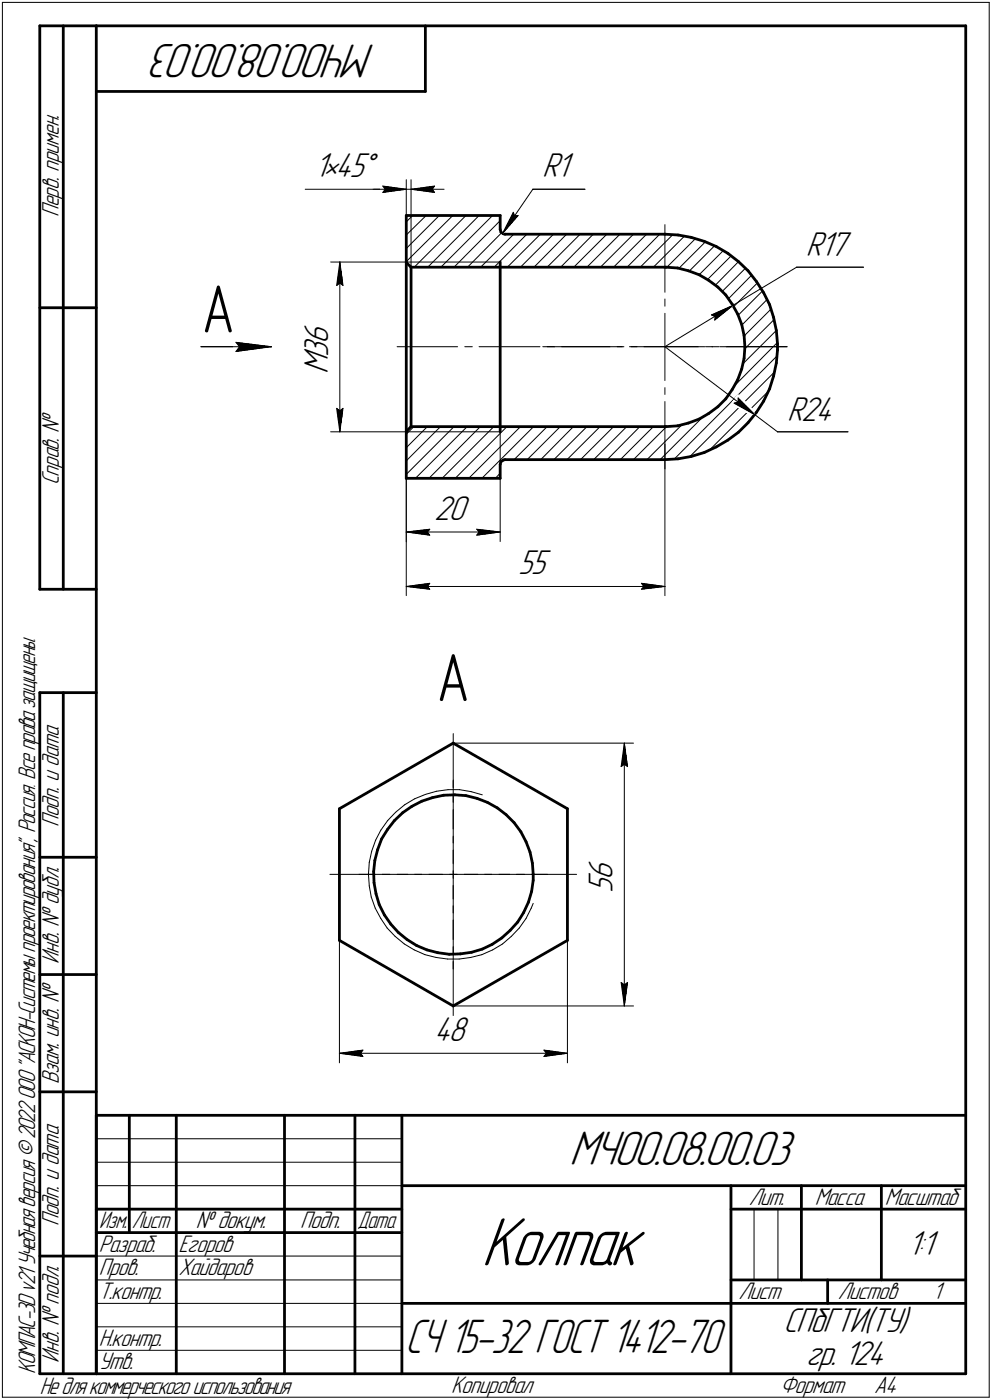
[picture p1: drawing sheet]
<svg xmlns="http://www.w3.org/2000/svg" width="211mm" height="298mm" viewBox="0 0 211 298" stroke-linecap="round" stroke-linejoin="round" font-family="sans-serif">
<defs><g id="words">
<text font-size="15.6" x="102.4" y="269.4">Колпак</text>
<g font-size="14.6">
<text x="42.9" y="70.8">А</text>
<text x="92.9" y="149.3">А</text>
</g>
<g font-size="10.9">
<text x="79.9" y="9.4" transform="rotate(-180 79.9 9.4)">МЧ00.08.00.03</text>
<text x="121.1" y="248.1">МЧ00.08.00.03</text>
</g>
<text font-size="10.8" x="86.2" y="288.1">СЧ 15-32 ГОСТ 1412-70</text>
<g font-size="7.8">
<text x="66.9" y="37.7">1•45Å</text>
<text x="115.3" y="37.8">R1</text>
<text x="171.5" y="54.5">R17</text>
<text x="69.8" y="76" transform="rotate(-90 69.8 76)">3</text>
<text x="69.8" y="73.3" transform="rotate(-90 69.8 73.3)">6</text>
<text x="69.8" y="79.7" transform="rotate(-90 69.8 79.7)">M</text>
<text x="167.5" y="89.6">R24</text>
<text x="92.4" y="110.8">20</text>
<text x="110.3" y="122.3">55</text>
<text x="130.3" y="190.1" transform="rotate(-90 130.3 190.1)">5</text>
<text x="130.3" y="187.5" transform="rotate(-90 130.3 187.5)">6</text>
<text x="92.4" y="221.8">48</text>
<text x="193.1" y="267.2">1:1</text>
<text x="166.7" y="283.7">СПбГТИ(ТУ)</text>
<text x="171.5" y="290.7">гр. 124</text>
</g>
<g font-size="5.4">
<text x="12.6" y="46.3" transform="rotate(-90 12.6 46.3)">Перв. примен.</text>
<text x="12.6" y="103.4" transform="rotate(-90 12.6 103.4)">Справ. №</text>
<text x="12.6" y="176.1" transform="rotate(-90 12.6 176.1)">Подп. и дата</text>
<text x="12.6" y="205.2" transform="rotate(-90 12.6 205.2)">Инв. № дубл.</text>
<text x="12.6" y="230.9" transform="rotate(-90 12.6 230.9)">Взам. инв. №</text>
<text x="159.3" y="256.6">Лит.</text>
<text x="173.4" y="256.6">Масса</text>
<text x="188.3" y="256.6">Масштаб</text>
<text x="12.6" y="261.1" transform="rotate(-90 12.6 261.1)">Подп. и дата</text>
<text x="41.6" y="261.6">№ докум.</text>
<text x="63.9" y="261.6">Подп.</text>
<text x="21" y="266.6">Разраб.</text>
<text x="38" y="266.6">Егоров</text>
<text x="21" y="271.6">Пров.</text>
<text x="38" y="271.6">Хайдаров</text>
<text x="21" y="276.6">Т.контр.</text>
<text x="157.1" y="276.6">Лист</text>
<text x="178.3" y="276.6">Листов</text>
<text x="198.5" y="276.6">1</text>
<text x="21" y="286.6">Н.контр.</text>
<text x="7.5" y="292.5" transform="rotate(-90 7.5 292.5)">КОМПАС-3Dv21 Учебнаяверсия©2022ООО&quot;АСКОН-Системыпроектирования&quot;, Россия. Всеправазащищены.</text>
<text x="12.6" y="290.2" transform="rotate(-90 12.6 290.2)">Инв. № подл.</text>
<text x="21" y="291.6">Утв.</text>
<text x="8.5" y="296.7">Недлякоммерческогоиспользования</text>
<text x="96" y="296.6">Копировал</text>
<text x="166" y="296.6">Формат</text>
<text x="186" y="296.6">A4</text>
</g>
<g font-size="5.3">
<text x="21.1" y="261.6">Изм.</text>
<text x="28.1" y="261.6">Лист</text>
<text x="76.1" y="261.6">Дата</text>
</g>
</g></defs>
<g fill="none" stroke="#000" stroke-width=".59">
<path d="M8.5 5.5v120zM8.5 5.5h12zM13.5 5.5v120zM20.5 5.5v287zM20.5 5.5h185zM20.5 19.5h70zM90.5 5.5v14zM205.5 5.5v287zM86.4 55.9v36zM86.4 55.9l1.1 1zM86.4 45.9h20zM86.4 45.9v10z"/>
<path d="M87.5 56.9v33.9zM87.5 56.9h54zM106.4 55.8v1.1zM106.4 56.9v33.9zM106.4 45.9v3zM106.4 48.9l.2 .5zM106.6 49.4l.5 .4zM107.1 49.8l.3 .1zM107.4 49.9h34.1zM141.5 49.9l2.8 .1zM141.5 56.9h.2zM141.7 56.9l2.5 .2z"/>
<path d="M144.2 57.1l2.3 .6zM144.3 50l2.8 .5zM146.5 57.7l2.3 .8zM147.1 50.5l2.8 .9zM148.8 58.5l2 1.2zM149.9 51.4l2.5 1.1zM150.8 59.7l1.9 1.4zM152.4 52.5l2.5 1.4zM154.9 53.9l2.2 1.8zM157.1 55.7l2.1 2zM159.2 57.7l1.8 2.2zM161 59.9l1.5 2.4z"/>
<path d="M8.5 65.5h12zM152.7 61.1l1.7 1.7zM154.4 62.8l1.4 2zM155.8 64.8l1.2 2.1zM157 66.9l.8 2.2zM157.8 69.1l.5 2.4zM157.8 78.6l-.8 2.3zM158.3 71.5l.2 2.3zM158.3 76.3l-.5 2.3zM158.5 73.8l-.2 2.5zM162.5 62.3l1.2 2.6zM163.7 64.9l.9 2.7z"/>
<path d="M164.6 67.6l.6 2.8zM165.2 70.4l.2 2.8zM165.2 77.3l-.6 2.8zM165.4 73.2v.6zM165.4 74.5l-.2 2.8zM165.4 73.8v.7zM86.4 91.9v10zM87.5 90.8h54zM87.5 90.8l-1.1 1.1zM106.4 90.8v1.1zM106.4 98.9v3zM106.6 98.3l-.2 .6z"/>
<path d="M106.6 98.3l.5-.3zM107.1 98l.3-.1zM107.4 97.9h34.1zM141.5 97.9l2.8-.2zM141.5 90.8h.2zM141.7 90.8l2.5-.1zM144.2 90.7l2.3-.6zM144.3 97.7l2.8-.5zM146.5 90.1l2.3-.9zM147.1 97.2l2.8-.8zM148.8 89.2l2-1.1zM149.9 96.4l2.5-1.2z"/>
<path d="M150.8 88.1l1.9-1.5zM152.4 95.2l2.5-1.5zM154.4 84.9l-1.7 1.7zM154.9 93.7l2.2-1.7zM155.8 83l-1.4 1.9zM157 80.9l-1.2 2.1zM159.2 90l-2.1 2zM161 87.8l-1.8 2.2zM162.5 85.4l-1.5 2.4zM163.7 82.8l-1.2 2.6zM164.6 80.1l-.9 2.7zM86.4 101.9h20z"/>
<path d="M8.5 125.5h12zM8.5 147.5v145zM8.5 147.5h12zM13.5 147.5v145zM96.4 158.2l24.3 14zM72.2 172.2v28zM72.2 172.2l24.2-14zM81.2 178.6l-.9 2.3zM82.5 176.6l-1.3 2zM83.9 174.8l1.8-1.7zM83.9 174.8l-1.4 1.8zM85.7 173.1l1.9-1.4z"/>
<path d="M87.6 171.7l2.1-1.1zM89.7 170.6l2.3-.8zM92 169.8l2.4-.5zM94.4 169.3l2.4-.1zM96.8 169.2l2.3 .2zM99.1 169.4l2.4 .6zM101.5 170l2.2 .9zM103.7 170.9l2.1 1.1zM105.8 172l1.9 1.5zM107.7 173.5l1.7 1.7zM109.4 175.2l1.4 1.9zM110.8 177.1l1.1 2.1z"/>
<path d="M111.9 179.2l.9 2.2zM120.7 172.2v28zM8.5 182.5h12zM79.5 185.6l.1 2.4zM79.6 188l.4 2.3zM79.8 183.2l-.3 2.4zM80 190.3l.7 2.3zM80.3 180.9l-.5 2.3zM80.7 192.6l1.1 2.2zM81.8 194.8l1.3 2zM83.1 196.8l1.7 1.7zM84.8 198.5l1.8 1.6z"/>
<path d="M106.8 199.7l1.7-1.6zM110.2 196.3l-1.7 1.8zM111.4 194.3l-1.2 2zM112.4 192.1l-1 2.2zM112.8 181.4l.5 2.4zM113.1 189.8l-.7 2.3zM113.3 183.8l.2 2.4zM113.5 187.5l-.4 2.3zM113.5 186.2v1.3zM8.5 207.5h12zM72.2 200.2l24.2 14zM86.6 200.1l2 1.2z"/>
<path d="M88.6 201.3l2.2 1zM90.8 202.3l2.3 .6zM93.1 202.9l2.5 .3zM95.6 203.2l2.4-.1zM96.4 214.2l24.3-14zM98 203.1l2.3-.3zM100.3 202.8l2.3-.7zM102.6 202.1l2.1-1zM104.7 201.1l2.1-1.4zM8.5 232.5h12zM20.5 237.5h185zM20.5 237.5v55z"/>
<path d="M27.5 237.5v25zM37.5 237.5v55zM60.5 237.5v55zM75.5 237.5v55zM85.5 237.5v55zM20.5 257.5h65zM85.5 252.5h120zM155.5 252.5v40zM155.5 257.5h15zM170.5 252.5v20zM170.5 257.5h35zM187.5 252.5v20z"/>
<path d="M8.5 267.5h12zM20.5 262.5h65zM85.5 277.5h70zM155.5 277.5h50zM155.5 272.5h50zM176.1 272.5v5zM8.5 292.5h12zM20.5 292.5h185z"/>
</g>
<g fill="none" stroke="#000" stroke-width=".21">
<path d="M.5 .5v297zM.5 .5h210zM210.5 .5v297zM81.4 39.6l5 .7zM81.4 39.6l.6 .7zM86.4 38.3v23.4zM87.5 38.3v23.3zM92.5 39.6l-.6 .7zM64.9 40.3h21.5zM70.4 55.8h16zM72.3 55.8l.7 5zM72.3 55.8l-.7 5z"/>
<path d="M72.3 55.8v36.1zM79.4 40.3h7zM81.4 41l5-.7zM82 40.3l-.6 .7zM86.4 55.8h20zM86.4 55.7l10-9.8zM86.4 52.9l7.1-7zM86.4 50l4.3-4.1zM86.4 47.2l1.4-1.3zM86.4 40.3h1.1zM87.5 40.3l5 .7zM87.5 40.3l5-.7z"/>
<path d="M87.5 40.3h7zM88.1 56.9l11-11zM91.9 40.3l.6 .7zM93.8 56.9l11-11zM101.9 45.9l-10.9 11zM102.3 56.9l7-7zM106.4 47l-9.8 9.9zM106.8 49.5l-7.3 7.4zM107.9 56.9l7.1-7zM109.2 45.2l-2.3 4.5zM109.2 45.2l.3 .8zM109.5 46l.7-.1z"/>
<path d="M110.2 45.9l-3.3 3.8zM110.7 56.9l7.1-7zM112.1 49.9l-6.9 7zM113.4 40.3h11.1zM113.4 40.3l-6.5 9.4zM116.4 56.9l7-7zM120.6 49.9l-7 7zM122.1 56.9l7-7zM124.9 56.9l7-7zM126.2 49.9l-6.9 7zM127.8 56.9l7-7zM130.6 56.9l7-7z"/>
<path d="M136.2 56.9l7-6.9zM139 56.9l6.7-6.7zM140.4 49.9l-7 7zM141.5 47.8v14.4zM141.9 56.9l6.1-6.1zM146.7 57.7l5.4-5.4zM150.1 51.5l-5.7 5.6zM150.5 59.5l5.1-5.1zM153.9 53.3l-5.1 5.2zM157.1 55.7l-4.9 5zM158.7 57.1l-5 5zM159.9 58.6l-4.9 5z"/>
<path d="M169.5 56.9h14.2zM42.8 73.8h14.9zM50.2 74.8l7.5-1zM50.2 72.9l.8 .9zM50.2 72.9l7.5 .9zM51 73.8l-.8 1zM71.6 60.8l.7-.5zM72.3 60.3l.7 .5zM84.5 73.8h12.9zM98.9 73.8h1.6zM101.9 73.8h13zM115.5 73.8h14.3z"/>
<path d="M116.4 73.8h1.6zM119.5 73.8h12.9zM131.3 73.8h1.5zM133.9 73.8h1.7zM134.3 73.8h7.2zM137 73.8h12.9zM141.5 73.8h7.1zM141.5 73.8v7.2zM141.5 63.7v1.5zM141.5 66.7v7.1zM141.5 73.8l14.5-8.8zM141.5 73.8l19.1 14.5z"/>
<path d="M150.1 73.8h1.5zM151.4 67.1l.7 .3zM151.4 67.1l4.6-2.1zM151.5 73.8h1.5zM152.1 68.2l3.9-3.2zM152.1 67.4v.8zM153.2 73.8h14.3zM154.5 73.8h13zM156 65l13.5-8.1zM156.1 65.3l5.1-5.1zM157.1 67.1l5.2-5.2zM158.1 77.5l7.1-7.1z"/>
<path d="M158.3 71.5l5.8-5.7zM158.5 74.3l6.3-6.3zM163.2 63.8l-5.4 5.5zM165.4 75.8l-22 22zM165.4 72.9l-8.9 9.1zM70.4 91.9h16zM71.6 87l.7 4.9zM71.6 87l.7 .5zM72.3 87.5l.7-.5zM73 87l-.7 4.9zM86.4 91.9h20zM86.4 98.1l7.3-7.3z"/>
<path d="M86.4 91.9v23.4zM88.1 90.8l-1.7 1.7zM90.9 90.8l-4.5 4.5zM102.2 90.8l-10.9 11.1zM106.4 91.9v23.4zM112.2 97.9l7-7.1zM116.4 90.8l-7 7.1zM117.9 97.9l7-7.1zM120.6 97.9l7.1-7.1zM122 90.8l-6.9 7.1zM123.5 97.9l7.1-7.1zM126.3 97.9l7-7.1z"/>
<path d="M132 97.9l7-7.1zM136.1 90.8l-6.9 7.1zM140.5 97.9l9-9.1zM141.5 85.5v14.3zM141.5 82.5v1.5zM141.5 94.6v32.2zM141.8 90.8l-7 7.1zM145 90.5l-7.3 7.4zM146.7 97.3l18.1-18.1zM150.9 95.9l12.6-12.6zM156.2 85.9l4.4 2.4zM156.2 85.9l.9-.3z"/>
<path d="M157.1 84.8v.8zM157.1 84.8l3.5 3.5zM160.6 88.3l4.8 3.6zM165.4 91.9h15zM86.4 101l10.2-10.2zM86.4 101.9v24.9zM86.4 113.3l5-.6zM86.4 113.3l5 .7zM86.4 113.3h20zM88.4 101.9l11-11.1zM90.9 113.3l.5 .7zM91.4 112.7l-.5 .6z"/>
<path d="M94.1 101.9l11-11.1zM96.9 101.9l11-11.1zM99.7 101.9l11-11.1zM101.4 114l5-.7zM101.4 112.7l.5 .6zM101.4 112.7l5 .6zM101.9 113.3l-.5 .7zM102.5 101.9l11-11.1zM106.4 100.8l-1 1.1zM86.4 124.9l5-.7zM86.4 124.9l5 .6zM86.4 124.9h55.1z"/>
<path d="M90.9 124.9l.5 .6zM91.4 124.2l-.5 .7zM136.5 125.5l5-.6zM136.5 124.2l.5 .7zM136.5 124.2l5 .7zM137 124.9l-.5 .6zM96.4 156.2v11.5zM96.4 158.2h38.4zM132.8 158.2l.7 5zM132.8 158.2l-.6 5zM132.8 158.2v56zM79.9 178.9l-.8 2.4z"/>
<path d="M81 176.8l-1.1 2.1zM82.5 174.8l-1.5 2zM84.2 173l1.9-1.6zM84.2 173l-1.7 1.8zM86.1 171.4l2.1-1.3zM88.2 170.1l2.3-.9zM90.5 169.2l2.4-.7zM92.9 168.5l2.4-.4zM95.3 168.1h2.5zM96.4 169.2v1.7zM96.4 172.4v11.5zM96.4 166.1v10.4z"/>
<path d="M96.4 178.1v1.4zM97.8 168.1l2.4 .5zM100.2 168.6l2.4 .6zM132.2 163.2l.6-.5zM132.8 162.7l.7 .5zM70.2 186.2h9.6zM76.4 186.2h10.4zM78.4 186.2l.2 2.4zM78.6 183.6l-.2 2.6zM78.6 188.6l.4 2.4zM79 191l.8 2.4zM79.1 181.3l-.5 2.3z"/>
<path d="M79.8 193.4l1.2 2.2zM81 195.6l1.4 2zM81.4 186.2h1.6zM82.4 197.6l1.7 1.8zM84.1 199.4l1.9 1.6zM84.5 186.2h9.6zM88.2 186.2h1.5zM91.3 186.2h5.1zM95.7 186.2h1.6zM96.4 185.4v1.6zM96.4 188.6v11.5zM96.4 181v5.2z"/>
<path d="M96.4 195.9v10.4zM96.4 192.9v1.5zM96.4 186.2v5.2zM96.4 186.2h5.3zM98.8 186.2h9.7zM103.1 186.2h1.5zM106.2 186.2h10.3zM109.9 186.2h1.7zM110.5 197.6l-1.7 1.8zM111.9 195.6l-1.4 2zM113 193.4l-1.1 2.2zM113 186.2h9.7z"/>
<path d="M113.5 192.4l-.5 1zM72.2 200.2v26.1zM86 201l2.1 1.3zM88.1 202.3l2.3 1zM90.4 203.3l2.4 .6zM92.8 203.9l2.4 .3zM95.2 204.2h2.5zM96.4 201.6v1.6zM96.4 204.7v11.5zM96.4 214.2h38.4zM97.7 204.2l2.5-.3zM100.2 203.9l2.3-.6z"/>
<path d="M102.5 203.3l2.3-1zM104.8 202.3l2.1-1.3zM106.9 201l1.9-1.6zM120.7 200.2v26.1zM132.2 209.2l.6 5zM132.2 209.2l.6 .5zM132.8 209.7l.7-.5zM133.5 209.2l-.7 5zM72.2 224.3l5-.7zM72.2 224.3l5 .7zM72.2 224.3h48.5zM76.7 224.3l.5 .7z"/>
<path d="M77.2 223.6l-.5 .7zM115.7 225l5-.7zM115.7 223.6l.5 .7zM115.7 223.6l5 .7zM116.2 224.3l-.5 .7zM20.5 247.5h65zM20.5 252.5h65zM20.5 242.5h65zM160.4 257.5v15zM165.5 257.5v15zM20.5 267.5h65zM20.5 272.5h65z"/>
<path d="M20.5 277.5h65zM.5 297.5h210zM20.5 282.5h65zM20.5 287.5h65z"/>
</g>
<g fill="#fff" stroke="#fff" stroke-width=".21">
<path d="M64.9 68.4h6.2zM64.9 68.5h6.2zM64.9 68.6h6.2zM64.9 68.7h6.2zM64.9 68.7h6.2zM64.9 68.8h6.2zM64.9 68.9h6.2zM64.9 69h6.2zM64.9 69.1h6.2zM64.9 69.2h6.2zM64.9 69.3h6.2zM64.9 69.3h6.2zM64.9 69.4h6.2zM64.9 69.5h6.2zM64.9 69.6h6.2zM64.9 69.7h6.2zM64.9 69.8h6.2zM64.9 69.8h6.2zM64.9 69.9h6.2zM64.9 70h6.2zM64.9 70.1h6.2zM64.9 70.2h6.2zM64.9 70.3h6.2zM64.9 70.4h6.2zM64.9 70.4h6.2zM64.9 70.5h6.2zM64.9 70.6h6.2zM64.9 70.7h6.2zM64.9 70.8h6.2zM64.9 70.9h6.2zM64.9 71h6.2zM64.9 71h6.2zM64.9 71.1h6.2zM64.9 71.2h6.2zM64.9 71.3h6.2zM64.9 71.4h6.2zM64.9 71.5h6.2zM64.9 71.5h6.2zM64.9 71.6h6.2zM64.9 71.7h6.2zM64.9 71.8h6.2zM64.9 71.9h6.2zM64.9 72h6.2zM64.9 72.1h6.2zM64.9 72.1h6.2zM64.9 72.2h6.2zM64.9 72.3h6.2zM64.9 72.4h6.2zM64.9 72.5h6.2zM64.9 72.6h6.2zM64.9 72.6h6.2zM64.9 72.7h6.2zM64.9 72.8h6.2zM64.9 72.9h6.2zM64.9 73h6.2zM64.9 73.1h6.2zM64.9 73.2h6.2zM64.9 73.2h6.2zM64.9 73.3h6.2zM64.9 73.4h6.2zM64.9 73.5h6.2zM64.9 73.6h6.2zM64.9 73.7h6.2zM64.9 73.7h6.2zM64.9 73.8h6.2zM64.9 73.9h6.2zM64.9 74h6.2zM64.9 74.1h6.2zM64.9 74.2h6.2zM64.9 74.3h6.2zM64.9 74.3h6.2zM64.9 74.4h6.2zM64.9 74.5h6.2zM64.9 74.6h6.2zM64.9 74.7h6.2zM64.9 74.8h6.2zM64.9 74.8h6.2zM64.9 74.9h6.2zM64.9 75h6.2zM64.9 75.1h6.2zM64.9 75.2h6.2zM64.9 75.3h6.2zM64.9 75.4h6.2zM64.9 75.4h6.2zM64.9 75.5h6.2zM64.9 75.6h6.2zM64.9 75.7h6.2zM64.9 75.8h6.2zM64.9 75.9h6.2zM64.9 75.9h6.2zM64.9 76h6.2zM64.9 76.1h6.2zM64.9 76.2h6.2zM64.9 76.3h6.2zM64.9 76.4h6.2zM64.9 76.5h6.2zM64.9 76.5h6.2zM64.9 76.6h6.2zM64.9 76.7h6.2zM64.9 76.8h6.2zM64.9 76.9h6.2zM64.9 77h6.2zM64.9 77h6.2zM64.9 77.1h6.2zM64.9 77.2h6.2zM64.9 77.3h6.2zM64.9 77.4h6.2zM64.9 77.5h6.2zM64.9 77.6h6.2zM64.9 77.6h6.2zM64.9 77.7h6.2zM64.9 77.8h6.2zM64.9 77.9h6.2zM64.9 78h6.2zM64.9 78.1h6.2zM64.9 78.1h6.2zM64.9 78.2h6.2zM64.9 78.3h6.2zM64.9 78.4h6.2zM64.9 78.5h6.2zM64.9 78.6h6.2zM64.9 78.7h6.2zM64.9 78.7h6.2zM64.9 78.8h6.2zM64.9 78.9h6.2zM64.9 79h6.2zM64.9 79.1h6.2zM64.9 79.2h6.2zM64.9 79.2h6.2zM64.9 79.3h6.2zM64.9 79.4h6.2zM64.9 79.5h6.2zM64.9 79.6h6.2z"/>
<path d="M71.1 86.4h2.5zM71.2 86.5h2.4zM71.2 86.6h2.4zM71.2 86.7h2.4zM71.2 86.8h2.4zM71.2 86.9h2.4zM71.2 87h2.4zM71.2 87h2.4zM71.3 87.1h2.2zM71.3 87.2h2.2zM71.3 87.3h2.2zM71.3 87.4h2.2zM71.3 87.5h2.2zM71.3 87.5h2.2zM71.3 87.6h2.2zM71.4 87.7h2zM71.4 87.8h2zM71.4 87.9h2zM71.4 88h2zM71.4 88.1h2zM71.4 88.1h2zM71.4 88.2h2zM71.4 88.3h1.9zM71.5 88.4h1.8zM71.5 88.5h1.8zM71.5 88.6h1.8zM71.5 88.6h1.8zM71.5 88.7h1.8zM71.5 88.8h1.8zM71.5 88.9h1.8zM71.5 89h1.7zM71.5 89.1h1.7zM71.5 89.2h1.7zM71.5 89.2h1.7zM71.5 89.3h1.7zM71.5 89.4h1.7zM71.5 89.5h1.7zM71.6 89.6h1.6zM71.6 89.7h1.6zM71.6 89.7h1.6zM71.6 89.8h1.6zM71.6 89.9h1.6zM71.6 90h1.6zM71.6 90.1h1.6zM71.6 90.2h1.5zM71.7 90.3h1.4zM71.7 90.3h1.4zM71.8 90.4h1.2zM71.8 90.5h1.2zM71.8 90.6h1.1zM71.9 90.7h1zM71.9 90.8h.9zM72 90.8h.8zM72 90.9h.8zM72 91h.7zM72.1 91.1h.6zM72.1 91.2h.5zM72.1 91.3h.5zM72.1 91.4h.5zM72.1 91.4h.5zM72.2 91.5h.4zM72.2 91.6h.3zM72.2 91.7h.3z"/>
<path d="M72.2 56h.3zM72.2 56.1h.3zM72.2 56.2h.4zM72.1 56.3h.5zM72.1 56.4h.5zM72.1 56.5h.5zM72.1 56.6h.5zM72.1 56.6h.6zM72 56.7h.7zM72 56.8h.8zM72 56.9h.8zM71.9 57h.9zM71.9 57.1h1zM71.8 57.1h1.1zM71.8 57.2h1.2zM71.8 57.3h1.2zM71.7 57.4h1.4zM71.7 57.5h1.4zM71.6 57.6h1.5zM71.6 57.7h1.6zM71.6 57.7h1.6zM71.6 57.8h1.6zM71.6 57.9h1.6zM71.6 58h1.6zM71.6 58.1h1.6zM71.6 58.2h1.6zM71.5 58.3h1.7zM71.5 58.3h1.7zM71.5 58.4h1.7zM71.5 58.5h1.7zM71.5 58.6h1.7zM71.5 58.7h1.7zM71.5 58.8h1.7zM71.5 58.8h1.8zM71.5 58.9h1.8zM71.5 59h1.8zM71.5 59.1h1.8zM71.5 59.2h1.8zM71.5 59.3h1.8zM71.5 59.4h1.8zM71.4 59.4h1.9zM71.4 59.5h2zM71.4 59.6h2zM71.4 59.7h2zM71.4 59.8h2zM71.4 59.9h2zM71.4 59.9h2zM71.4 60h2zM71.3 60.1h2.2zM71.3 60.2h2.2zM71.3 60.3h2.2zM71.3 60.4h2.2zM71.3 60.5h2.2zM71.3 60.5h2.2zM71.3 60.6h2.2zM71.2 60.7h2.4zM71.2 60.8h2.4zM71.2 60.9h2.4zM71.2 61h2.4zM71.2 61h2.4zM71.2 61.1h2.4zM71.2 61.2h2.4z"/>
<path d="M92.4 105.2h8.2zM92.4 105.2h8.2zM92.4 105.3h8.2zM92.4 105.4h8.2zM92.4 105.5h8.2zM92.4 105.6h8.2zM92.4 105.7h8.2zM92.4 105.7h8.2zM92.4 105.8h8.2zM92.4 105.9h8.2zM92.4 106h8.2zM92.4 106.1h8.2zM92.4 106.2h8.2zM92.4 106.3h8.2zM92.4 106.3h8.2zM92.4 106.4h8.2zM92.4 106.5h8.2zM92.4 106.6h8.2zM92.4 106.7h8.2zM92.4 106.8h8.2zM92.4 106.8h8.2zM92.4 106.9h8.2zM92.4 107h8.2zM92.4 107.1h8.2zM92.4 107.2h8.2zM92.4 107.3h8.2zM92.4 107.4h8.2zM92.4 107.4h8.2zM92.4 107.5h8.2zM92.4 107.6h8.2zM92.4 107.7h8.2zM92.4 107.8h8.2zM92.4 107.9h8.2zM92.4 107.9h8.2zM92.4 108h8.2zM92.4 108.1h8.2zM92.4 108.2h8.2zM92.4 108.3h8.2zM92.4 108.4h8.2zM92.4 108.5h8.2zM92.4 108.5h8.2zM92.4 108.6h8.2zM92.4 108.7h8.2zM92.4 108.8h8.2zM92.4 108.9h8.2zM92.4 109h8.2zM92.4 109.1h8.2zM92.4 109.1h8.2zM92.4 109.2h8.2zM92.4 109.3h8.2zM92.4 109.4h8.2zM92.4 109.5h8.2zM92.4 109.6h8.2zM92.4 109.6h8.2zM92.4 109.7h8.2zM92.4 109.8h8.2zM92.4 109.9h8.2zM92.4 110h8.2zM92.4 110.1h8.2zM92.4 110.2h8.2zM92.4 110.2h8.2zM92.4 110.3h8.2zM92.4 110.4h8.2zM92.4 110.5h8.2zM92.4 110.6h8.2zM92.4 110.7h8.2zM92.4 110.7h8.2zM92.4 110.8h8.2zM92.4 110.9h8.2zM92.4 111h8.2zM92.4 111.1h8.2zM92.4 111.2h8.2zM92.4 111.3h8.2zM92.4 111.3h8.2zM92.4 111.4h8.2zM92.4 111.5h8.2zM92.4 111.6h8.2zM92.4 111.7h8.2zM92.4 111.8h8.2zM92.4 111.8h8.2zM92.4 111.9h8.2zM92.4 112h8.2zM92.4 112.1h8.2zM92.4 112.2h8.2zM92.4 112.3h8.2z"/>
<path d="M91.4 112.2h.5zM90.8 112.3h1.1zM90.1 112.4h1.8zM89.5 112.4h2.4zM88.9 112.5h3zM88.2 112.6h3.7zM88.1 112.7h3.8zM87.8 112.8h4.1zM87.6 112.9h4.3zM87.4 112.9h4.5zM87.1 113h4.8zM87 113.1h4.9zM86.7 113.2h5.2zM86.4 113.3h5.5zM86.7 113.4h5.2zM86.9 113.5h5zM87 113.5h4.9zM87.3 113.6h4.6zM87.5 113.7h4.4zM87.6 113.8h4.3zM87.9 113.9h4zM88.1 114h3.8zM88.2 114h3.7zM88.9 114.1h3zM89.5 114.2h2.4zM90.1 114.3h1.8zM90.8 114.4h1.1zM91.4 114.5h.5z"/>
<path d="M100.9 112.2h.7zM100.9 112.3h1.3zM100.9 112.4h1.9zM100.9 112.4h2.6zM100.9 112.5h3.2zM100.9 112.6h3.7zM100.9 112.7h4zM100.9 112.8h4.3zM100.9 112.9h4.4zM100.9 112.9h4.7zM100.9 113h4.9zM100.9 113.1h5.1zM100.9 113.2h5.4zM100.9 113.3h5.5zM100.9 113.4h5.4zM100.9 113.5h5.2zM100.9 113.5h4.9zM100.9 113.6h4.8zM100.9 113.7h4.6zM100.9 113.8h4.3zM100.9 113.9h4.2zM100.9 114h4zM100.9 114h3.7zM100.9 114.1h3.2zM100.9 114.2h2.6zM100.9 114.3h1.9zM100.9 114.4h1.3zM100.9 114.5h.7z"/>
<path d="M110.2 116.8h7.5zM110.2 116.8h7.5zM110.2 116.9h7.5zM110.2 117h7.5zM110.2 117.1h7.5zM110.2 117.2h7.5zM110.2 117.3h7.5zM110.2 117.3h7.5zM110.2 117.4h7.5zM110.2 117.5h7.5zM110.2 117.6h7.5zM110.2 117.7h7.5zM110.2 117.8h7.5zM110.2 117.9h7.5zM110.2 117.9h7.5zM110.2 118h7.5zM110.2 118.1h7.5zM110.2 118.2h7.5zM110.2 118.3h7.5zM110.2 118.4h7.5zM110.2 118.4h7.5zM110.2 118.5h7.5zM110.2 118.6h7.5zM110.2 118.7h7.5zM110.2 118.8h7.5zM110.2 118.9h7.5zM110.2 119h7.5zM110.2 119h7.5zM110.2 119.1h7.5zM110.2 119.2h7.5zM110.2 119.3h7.5zM110.2 119.4h7.5zM110.2 119.5h7.5zM110.2 119.5h7.5zM110.2 119.6h7.5zM110.2 119.7h7.5zM110.2 119.8h7.5zM110.2 119.9h7.5zM110.2 120h7.5zM110.2 120.1h7.5zM110.2 120.1h7.5zM110.2 120.2h7.5zM110.2 120.3h7.5zM110.2 120.4h7.5zM110.2 120.5h7.5zM110.2 120.6h7.5zM110.2 120.6h7.5zM110.2 120.7h7.5zM110.2 120.8h7.5zM110.2 120.9h7.5zM110.2 121h7.5zM110.2 121.1h7.5zM110.2 121.2h7.5zM110.2 121.2h7.5zM110.2 121.3h7.5zM110.2 121.4h7.5zM110.2 121.5h7.5zM110.2 121.6h7.5zM110.2 121.7h7.5zM110.2 121.8h7.5zM110.2 121.8h7.5zM110.2 121.9h7.5zM110.2 122h7.5zM110.2 122.1h7.5zM110.2 122.2h7.5zM110.2 122.3h7.5zM110.2 122.3h7.5zM110.2 122.4h7.5zM110.2 122.5h7.5zM110.2 122.6h7.5zM110.2 122.7h7.5zM110.2 122.8h7.5zM110.2 122.9h7.5zM110.2 122.9h7.5zM110.2 123h7.5zM110.2 123.1h7.5zM110.2 123.2h7.5zM110.2 123.3h7.5zM110.2 123.4h7.5zM110.2 123.4h7.5zM110.2 123.5h7.5zM110.2 123.6h7.5zM110.2 123.7h7.5zM110.2 123.8h7.5z"/>
<path d="M91.4 123.7h.5zM90.8 123.8h1.1zM90.1 123.9h1.8zM89.5 124h2.4zM88.9 124h3zM88.2 124.1h3.7zM88.1 124.2h3.8zM87.9 124.3h4zM87.6 124.4h4.3zM87.5 124.5h4.4zM87.3 124.5h4.6zM87 124.6h4.9zM86.9 124.7h5zM86.7 124.8h5.2zM86.4 124.9h5.5zM86.7 125h5.2zM87 125.1h4.9zM87.1 125.1h4.8zM87.4 125.2h4.5zM87.6 125.3h4.3zM87.8 125.4h4.1zM88.1 125.5h3.8zM88.2 125.6h3.7zM88.9 125.6h3zM89.5 125.7h2.4zM90.1 125.8h1.8zM90.8 125.9h1.1zM91.4 126h.5z"/>
<path d="M136 123.7h.7zM136 123.8h1.2zM136 123.9h1.8zM136 124h2.5zM136 124h3.1zM136 124.1h3.7zM136 124.2h4zM136 124.3h4.1zM136 124.4h4.3zM136 124.5h4.5zM136 124.5h4.7zM136 124.6h4.9zM136 124.7h5.1zM136 124.8h5.3zM136 124.9h5.5zM136 125h5.3zM136 125.1h5.1zM136 125.1h4.9zM136 125.2h4.6zM136 125.3h4.4zM136 125.4h4.2zM136 125.5h4zM136 125.6h3.7zM136 125.6h3.1zM136 125.7h2.5zM136 125.8h1.8zM136 125.9h1.2zM136 126h.7z"/>
<path d="M155.5 65.1h.5zM155 65.2h.9zM154.6 65.3h1.2zM154.1 65.4h1.7zM153.9 65.4h1.8zM153.8 65.5h1.8zM153.5 65.6h2.1zM153.3 65.7h2.2zM153.1 65.8h2.3zM152.9 65.9h2.5zM152.7 66h2.7zM152.5 66h2.8zM152.3 66.1h3zM152.1 66.2h3.1zM151.9 66.3h3.2zM151.7 66.4h3.4zM151.5 66.5h3.5zM151.3 66.5h3.6zM151 66.6h3.9zM150.9 66.7h3.9zM150.6 66.8h4.1zM150.7 66.9h3.9zM150.8 67h3.6zM150.8 67.1h3.5zM150.9 67.1h3.4zM151 67.2h3.1zM151 67.3h3zM151 67.4h2.9zM151 67.5h2.8zM151.1 67.6h2.6zM151.2 67.6h2.4zM151.2 67.7h2.3zM151.3 67.8h2zM151.3 67.9h1.9zM151.4 68h1.8zM151.5 68.1h1.5zM151.5 68.2h1.4zM151.6 68.2h1.2zM151.6 68.3h1.1zM151.6 68.4h1zM151.7 68.5h.8zM151.7 68.6h.7zM151.8 68.7h.4zM151.8 68.7h.3zM151.9 68.8h.2z"/>
<path d="M171.4 49.7h10zM171.4 49.8h10zM171.4 49.9h10zM171.4 50h10zM171.4 50h10zM171.4 50.1h10zM171.4 50.2h10zM171.4 50.3h10zM171.4 50.4h10zM171.4 50.5h10zM171.4 50.5h10zM171.4 50.6h10zM171.4 50.7h10zM171.4 50.8h10zM171.4 50.9h10zM171.4 51h10zM171.4 51.1h10zM171.4 51.1h10zM171.4 51.2h10zM171.4 51.3h10zM171.4 51.4h10zM171.4 51.5h10zM171.4 51.6h10zM171.4 51.6h10zM171.4 51.7h10zM171.4 51.8h10zM171.4 51.9h10zM171.4 52h10zM171.4 52.1h10zM171.4 52.2h10zM171.4 52.2h10zM171.4 52.3h10zM171.4 52.4h10zM171.4 52.5h10zM171.4 52.6h10zM171.4 52.7h10zM171.4 52.7h10zM171.4 52.8h10zM171.4 52.9h10zM171.4 53h10zM171.4 53.1h10zM171.4 53.2h10zM171.4 53.3h10zM171.4 53.3h10zM171.4 53.4h10zM171.4 53.5h10zM171.4 53.6h10zM171.4 53.7h10zM171.4 53.8h10zM171.4 53.8h10zM171.4 53.9h10zM171.4 54h10zM171.4 54.1h10zM171.4 54.2h10zM171.4 54.3h10zM171.4 54.4h10zM171.4 54.4h10zM171.4 54.5h10zM171.4 54.6h10zM171.4 54.7h10zM171.4 54.8h10zM171.4 54.9h10zM171.4 54.9h10zM171.4 55h10zM171.4 55.1h10zM171.4 55.2h10zM171.4 55.3h10zM171.4 55.4h10zM171.4 55.5h10zM171.4 55.5h10zM171.4 55.6h10zM171.4 55.7h10zM171.4 55.8h10z"/>
<path d="M67 31.9h14.4zM67 32h14.4zM67 32.1h14.4zM67 32.2h14.4zM67 32.3h14.4zM67 32.3h14.4zM67 32.4h14.4zM67 32.5h14.4zM67 32.6h14.4zM67 32.7h14.4zM67 32.8h14.4zM67 32.9h14.4zM67 32.9h14.4zM67 33h14.4zM67 33.1h14.4zM67 33.2h14.4zM67 33.3h14.4zM67 33.4h14.4zM67 33.4h14.4zM67 33.5h14.4zM67 33.6h14.4zM67 33.7h14.4zM67 33.8h14.4zM67 33.9h14.4zM67 34h14.4zM67 34h14.4zM67 34.1h14.4zM67 34.2h14.4zM67 34.3h14.4zM67 34.4h14.4zM67 34.5h14.4zM67 34.5h14.4zM67 34.6h14.4zM67 34.7h14.4zM67 34.8h14.4zM67 34.9h14.4zM67 35h14.4zM67 35.1h14.4zM67 35.1h14.4zM67 35.2h14.4zM67 35.3h14.4zM67 35.4h14.4zM67 35.5h14.4zM67 35.6h14.4zM67 35.6h14.4zM67 35.7h14.4zM67 35.8h14.4zM67 35.9h14.4zM67 36h14.4zM67 36.1h14.4zM67 36.2h14.4zM67 36.2h14.4zM67 36.3h14.4zM67 36.4h14.4zM67 36.5h14.4zM67 36.6h14.4zM67 36.7h14.4zM67 36.7h14.4zM67 36.8h14.4zM67 36.9h14.4zM67 37h14.4zM67 37.1h14.4zM67 37.2h14.4zM67 37.3h14.4zM67 37.3h14.4zM67 37.4h14.4zM67 37.5h14.4zM67 37.6h14.4zM67 37.7h14.4zM67 37.8h14.4zM67 37.8h14.4zM67 37.9h14.4zM67 38h14.4zM67 38.1h14.4zM67 38.2h14.4zM67 38.3h14.4zM67 38.4h14.4zM67 38.4h14.4zM67 38.5h14.4zM67 38.6h14.4zM67 38.7h14.4zM67 38.8h14.4zM67 38.9h14.4zM67 38.9h14.4zM67 39h14.4zM67 39.1h14.4zM67 39.2h14.4z"/>
<path d="M80.9 39.1h.7zM80.9 39.2h1.3zM80.9 39.3h1.9zM80.9 39.4h2.6zM80.9 39.5h3.2zM80.9 39.5h3.8zM80.9 39.6h4zM80.9 39.7h4.2zM80.9 39.8h4.4zM80.9 39.9h4.6zM80.9 40h4.8zM80.9 40h5zM80.9 40.1h5.2zM80.9 40.2h5.4zM80.9 40.3h5.5zM80.9 40.4h5.4zM80.9 40.5h5.2zM80.9 40.6h5zM80.9 40.6h4.8zM80.9 40.7h4.6zM80.9 40.8h4.4zM80.9 40.9h4.2zM80.9 41h4zM80.9 41.1h3.8zM80.9 41.1h3.1zM80.9 41.2h2.3zM80.9 41.3h1.6zM80.9 41.4h.8z"/>
<path d="M92.4 39.1h.6zM91.8 39.2h1.2zM91.1 39.3h1.9zM90.5 39.4h2.5zM89.9 39.5h3.1zM89.2 39.5h3.8zM89.1 39.6h3.9zM88.9 39.7h4.1zM88.6 39.8h4.4zM88.5 39.9h4.5zM88.3 40h4.7zM88.1 40h4.9zM87.9 40.1h5.1zM87.7 40.2h5.3zM87.5 40.3h5.5zM87.7 40.4h5.3zM87.9 40.5h5.1zM88.1 40.6h4.9zM88.3 40.6h4.7zM88.5 40.7h4.5zM88.6 40.8h4.4zM88.9 40.9h4.1zM89.1 41h3.9zM89.2 41.1h3.8zM90 41.1h3zM90.8 41.2h2.2zM91.5 41.3h1.5zM92.3 41.4h.7z"/>
<path d="M109 44.5h.1zM108.9 44.6h.3zM108.9 44.7h.5zM108.8 44.8h.7zM108.8 44.9h.8zM108.7 45h1zM108.7 45h1.2zM108.6 45.1h1.4zM108.6 45.2h1.6zM108.5 45.3h1.7zM108.5 45.4h1.9zM108.5 45.5h2zM108.5 45.6h2.2zM108.4 45.6h2.3zM108.4 45.7h2.5zM108.3 45.8h2.7zM108.3 45.9h2.7zM108.2 46h2.7zM108.2 46.1h2.6zM108.1 46.1h2.6zM108.1 46.2h2.6zM108 46.3h2.6zM108 46.4h2.5zM107.9 46.5h2.5zM107.9 46.6h2.5zM107.9 46.7h2.4zM107.9 46.7h2.3zM107.8 46.8h2.4zM107.8 46.9h2.3zM107.7 47h2.3zM107.7 47.1h2.2zM107.6 47.2h2.2zM107.6 47.2h2.2zM107.5 47.3h2.2zM107.5 47.4h2.1zM107.4 47.5h2.2zM107.4 47.6h2.1zM107.4 47.7h2zM107.3 47.8h2zM107.3 47.8h1.9zM107.3 47.9h1.9zM107.3 48h1.8zM107.3 48.1h1.8zM107.3 48.2h1.7zM107.2 48.3h1.7zM107.2 48.3h1.6zM107.2 48.4h1.5zM107.2 48.5h1.4zM107.2 48.6h1.3zM107.2 48.7h1.3zM107.1 48.8h1.3zM107.1 48.9h1.1zM107.1 48.9h1zM107.1 49h.8zM107.1 49.1h.8zM107.1 49.2h.6zM107 49.3h.6zM107 49.4h.4zM107 49.4h.4zM107 49.5h.2z"/>
<path d="M115.3 32.2h7.1zM115.3 32.3h7.1zM115.3 32.3h7.1zM115.3 32.4h7.1zM115.3 32.5h7.1zM115.3 32.6h7.1zM115.3 32.7h7.1zM115.3 32.8h7.1zM115.3 32.9h7.1zM115.3 32.9h7.1zM115.3 33h7.1zM115.3 33.1h7.1zM115.3 33.2h7.1zM115.3 33.3h7.1zM115.3 33.4h7.1zM115.3 33.4h7.1zM115.3 33.5h7.1zM115.3 33.6h7.1zM115.3 33.7h7.1zM115.3 33.8h7.1zM115.3 33.9h7.1zM115.3 34h7.1zM115.3 34h7.1zM115.3 34.1h7.1zM115.3 34.2h7.1zM115.3 34.3h7.1zM115.3 34.4h7.1zM115.3 34.5h7.1zM115.3 34.5h7.1zM115.3 34.6h7.1zM115.3 34.7h7.1zM115.3 34.8h7.1zM115.3 34.9h7.1zM115.3 35h7.1zM115.3 35.1h7.1zM115.3 35.1h7.1zM115.3 35.2h7.1zM115.3 35.3h7.1zM115.3 35.4h7.1zM115.3 35.5h7.1zM115.3 35.6h7.1zM115.3 35.6h7.1zM115.3 35.7h7.1zM115.3 35.8h7.1zM115.3 35.9h7.1zM115.3 36h7.1zM115.3 36.1h7.1zM115.3 36.2h7.1zM115.3 36.2h7.1zM115.3 36.3h7.1zM115.3 36.4h7.1zM115.3 36.5h7.1zM115.3 36.6h7.1zM115.3 36.7h7.1zM115.3 36.7h7.1zM115.3 36.8h7.1zM115.3 36.9h7.1zM115.3 37h7.1zM115.3 37.1h7.1zM115.3 37.2h7.1zM115.3 37.3h7.1zM115.3 37.3h7.1zM115.3 37.4h7.1zM115.3 37.5h7.1zM115.3 37.6h7.1zM115.3 37.7h7.1zM115.3 37.8h7.1zM115.3 37.8h7.1zM115.3 37.9h7.1zM115.3 38h7.1zM115.3 38.1h7.1zM115.3 38.2h7.1zM115.3 38.3h7.1zM115.3 38.4h7.1zM115.3 38.4h7.1zM115.3 38.5h7.1zM115.3 38.6h7.1zM115.3 38.7h7.1zM115.3 38.8h7.1zM115.3 38.9h7.1zM115.3 38.9h7.1zM115.3 39h7.1zM115.3 39.1h7.1zM115.3 39.2h7.1z"/>
<path d="M42.9 61.3h6.6zM42.9 61.4h6.6zM42.9 61.5h6.6zM42.9 61.6h6.6zM42.9 61.6h6.6zM42.9 61.7h6.6zM42.9 61.8h6.6zM42.9 61.9h6.6zM42.9 62h6.6zM42.9 62.1h6.6zM42.9 62.1h6.6zM42.9 62.2h6.6zM42.9 62.3h6.6zM42.9 62.4h6.6zM42.9 62.5h6.6zM42.9 62.6h6.6zM42.9 62.7h6.6zM42.9 62.7h6.6zM42.9 62.8h6.6zM42.9 62.9h6.6zM42.9 63h6.6zM42.9 63.1h6.6zM42.9 63.2h6.6zM42.9 63.2h6.6zM42.9 63.3h6.6zM42.9 63.4h6.6zM42.9 63.5h6.6zM42.9 63.6h6.6zM42.9 63.7h6.6zM42.9 63.8h6.6zM42.9 63.8h6.6zM42.9 63.9h6.6zM42.9 64h6.6zM42.9 64.1h6.6zM42.9 64.2h6.6zM42.9 64.3h6.6zM42.9 64.3h6.6zM42.9 64.4h6.6zM42.9 64.5h6.6zM42.9 64.6h6.6zM42.9 64.7h6.6zM42.9 64.8h6.6zM42.9 64.9h6.6zM42.9 64.9h6.6zM42.9 65h6.6zM42.9 65.1h6.6zM42.9 65.2h6.6zM42.9 65.3h6.6zM42.9 65.4h6.6zM42.9 65.4h6.6zM42.9 65.5h6.6zM42.9 65.6h6.6zM42.9 65.7h6.6zM42.9 65.8h6.6zM42.9 65.9h6.6zM42.9 66h6.6zM42.9 66h6.6zM42.9 66.1h6.6zM42.9 66.2h6.6zM42.9 66.3h6.6zM42.9 66.4h6.6zM42.9 66.5h6.6zM42.9 66.5h6.6zM42.9 66.6h6.6zM42.9 66.7h6.6zM42.9 66.8h6.6zM42.9 66.9h6.6zM42.9 67h6.6zM42.9 67.1h6.6zM42.9 67.1h6.6zM42.9 67.2h6.6zM42.9 67.3h6.6zM42.9 67.4h6.6zM42.9 67.5h6.6zM42.9 67.6h6.6zM42.9 67.6h6.6zM42.9 67.7h6.6zM42.9 67.8h6.6zM42.9 67.9h6.6zM42.9 68h6.6zM42.9 68.1h6.6zM42.9 68.2h6.6zM42.9 68.2h6.6zM42.9 68.3h6.6zM42.9 68.4h6.6zM42.9 68.5h6.6zM42.9 68.6h6.6zM42.9 68.7h6.6zM42.9 68.7h6.6zM42.9 68.8h6.6zM42.9 68.9h6.6zM42.9 69h6.6zM42.9 69.1h6.6zM42.9 69.2h6.6zM42.9 69.3h6.6zM42.9 69.3h6.6zM42.9 69.4h6.6zM42.9 69.5h6.6zM42.9 69.6h6.6zM42.9 69.7h6.6zM42.9 69.8h6.6zM42.9 69.8h6.6zM42.9 69.9h6.6zM42.9 70h6.6zM42.9 70.1h6.6zM42.9 70.2h6.6zM42.9 70.3h6.6zM42.9 70.4h6.6zM42.9 70.4h6.6zM42.9 70.5h6.6zM42.9 70.6h6.6zM42.9 70.7h6.6zM42.9 70.8h6.6zM42.9 70.9h6.6zM42.9 71h6.6zM42.9 71h6.6zM42.9 71.1h6.6zM42.9 71.2h6.6zM42.9 71.3h6.6zM42.9 71.4h6.6zM42.9 71.5h6.6zM42.9 71.5h6.6zM42.9 71.6h6.6zM42.9 71.7h6.6zM42.9 71.8h6.6zM42.9 71.9h6.6zM42.9 72h6.6zM42.9 72.1h6.6zM42.9 72.1h6.6zM42.9 72.2h6.6zM42.9 72.3h6.6zM42.9 72.4h6.6zM42.9 72.5h6.6zM42.9 72.6h6.6zM42.9 72.6h6.6zM42.9 72.7h6.6zM42.9 72.8h6.6zM42.9 72.9h6.6zM42.9 73h6.6zM42.9 73.1h6.6zM42.9 73.2h6.6zM42.9 73.2h6.6zM42.9 73.3h6.6z"/>
<path d="M49.7 72.4h.7zM49.7 72.5h1.3zM49.7 72.6h1.9zM49.7 72.6h2.5zM49.7 72.7h3.1zM49.7 72.8h3.8zM49.7 72.9h4.4zM49.7 73h5.1zM49.7 73.1h5.7zM49.7 73.2h6.3zM49.7 73.2h6.5zM49.7 73.3h6.8zM49.7 73.4h6.9zM49.7 73.5h7.2zM49.7 73.6h7.4zM49.7 73.7h7.6zM49.7 73.7h7.9zM49.7 73.8h8zM49.7 73.9h7.9zM49.7 74h7.7zM49.7 74.1h7.4zM49.7 74.2h7.3zM49.7 74.3h7.1zM49.7 74.3h6.9zM49.7 74.4h6.7zM49.7 74.5h6.5zM49.7 74.6h6.3zM49.7 74.7h5.7zM49.7 74.8h5.1zM49.7 74.8h4.4zM49.7 74.9h3.8zM49.7 75h3.1zM49.7 75.1h2.5zM49.7 75.2h1.9zM49.7 75.3h1.3zM49.7 75.4h.7z"/>
<path d="M125.5 182.6h6.1zM125.5 182.7h6.1zM125.5 182.8h6.1zM125.5 182.9h6.1zM125.5 183h6.1zM125.5 183h6.1zM125.5 183.1h6.1zM125.5 183.2h6.1zM125.5 183.3h6.1zM125.5 183.4h6.1zM125.5 183.5h6.1zM125.5 183.6h6.1zM125.5 183.6h6.1zM125.5 183.7h6.1zM125.5 183.8h6.1zM125.5 183.9h6.1zM125.5 184h6.1zM125.5 184.1h6.1zM125.5 184.1h6.1zM125.5 184.2h6.1zM125.5 184.3h6.1zM125.5 184.4h6.1zM125.5 184.5h6.1zM125.5 184.6h6.1zM125.5 184.7h6.1zM125.5 184.7h6.1zM125.5 184.8h6.1zM125.5 184.9h6.1zM125.5 185h6.1zM125.5 185.1h6.1zM125.5 185.2h6.1zM125.5 185.3h6.1zM125.5 185.3h6.1zM125.5 185.4h6.1zM125.5 185.5h6.1zM125.5 185.6h6.1zM125.5 185.7h6.1zM125.5 185.8h6.1zM125.5 185.8h6.1zM125.5 185.9h6.1zM125.5 186h6.1zM125.5 186.1h6.1zM125.5 186.2h6.1zM125.5 186.3h6.1zM125.5 186.4h6.1zM125.5 186.4h6.1zM125.5 186.5h6.1zM125.5 186.6h6.1zM125.5 186.7h6.1zM125.5 186.8h6.1zM125.5 186.9h6.1zM125.5 186.9h6.1zM125.5 187h6.1zM125.5 187.1h6.1zM125.5 187.2h6.1zM125.5 187.3h6.1zM125.5 187.4h6.1zM125.5 187.5h6.1zM125.5 187.5h6.1zM125.5 187.6h6.1zM125.5 187.7h6.1zM125.5 187.8h6.1zM125.5 187.9h6.1zM125.5 188h6.1zM125.5 188h6.1zM125.5 188.1h6.1zM125.5 188.2h6.1zM125.5 188.3h6.1zM125.5 188.4h6.1zM125.5 188.5h6.1zM125.5 188.6h6.1zM125.5 188.6h6.1zM125.5 188.7h6.1zM125.5 188.8h6.1zM125.5 188.9h6.1zM125.5 189h6.1zM125.5 189.1h6.1zM125.5 189.1h6.1zM125.5 189.2h6.1zM125.5 189.3h6.1zM125.5 189.4h6.1zM125.5 189.5h6.1zM125.5 189.6h6.1zM125.5 189.7h6.1zM125.5 189.7h6.1zM125.5 189.8h6.1zM125.5 189.9h6.1zM125.5 190h6.1z"/>
<path d="M131.6 208.7h2.4zM131.7 208.8h2.3zM131.7 208.9h2.3zM131.7 209h2.3zM131.7 209h2.3zM131.7 209.1h2.3zM131.7 209.2h2.3zM131.7 209.3h2.3zM131.7 209.4h2.3zM131.7 209.5h2.2zM131.7 209.5h2.2zM131.7 209.6h2.2zM131.7 209.7h2.2zM131.7 209.8h2.2zM131.7 209.9h2.2zM131.8 210h2.1zM131.8 210.1h2.1zM131.8 210.1h2.1zM131.8 210.2h2.1zM131.8 210.3h2.1zM131.8 210.4h2.1zM131.8 210.5h2.1zM131.8 210.6h2.1zM131.9 210.7h2zM131.9 210.7h2zM131.9 210.8h2zM131.9 210.9h2zM131.9 211h1.9zM131.9 211.1h1.9zM131.9 211.2h1.9zM132 211.2h1.8zM132 211.3h1.8zM132 211.4h1.8zM132 211.5h1.8zM132 211.6h1.8zM132 211.7h1.8zM132 211.8h1.7zM132.1 211.8h1.6zM132.1 211.9h1.6zM132.1 212h1.6zM132.1 212.1h1.6zM132.1 212.2h1.6zM132.1 212.3h1.6zM132.1 212.3h1.6zM132.1 212.4h1.5zM132.2 212.5h1.4zM132.2 212.6h1.4zM132.2 212.7h1.3zM132.2 212.8h1.3zM132.3 212.9h1.1zM132.3 212.9h1.1zM132.3 213h1zM132.4 213.1h.9zM132.4 213.2h.9zM132.5 213.3h.8zM132.5 213.4h.8zM132.6 213.4h.6zM132.6 213.5h.6zM132.6 213.6h.5zM132.7 213.7h.4zM132.7 213.8h.4zM132.8 213.9h.2zM132.8 214h.2z"/>
<path d="M132.8 158.5h.2zM132.8 158.6h.2zM132.7 158.7h.4zM132.7 158.7h.4zM132.6 158.8h.5zM132.6 158.9h.6zM132.6 159h.6zM132.5 159.1h.8zM132.5 159.2h.8zM132.4 159.3h.9zM132.4 159.3h.9zM132.3 159.4h1zM132.3 159.5h1.1zM132.3 159.6h1.1zM132.2 159.7h1.3zM132.2 159.8h1.3zM132.2 159.9h1.4zM132.2 159.9h1.4zM132.1 160h1.5zM132.1 160.1h1.6zM132.1 160.2h1.6zM132.1 160.3h1.6zM132.1 160.4h1.6zM132.1 160.4h1.6zM132.1 160.5h1.6zM132.1 160.6h1.6zM132 160.7h1.7zM132 160.8h1.8zM132 160.9h1.8zM132 161h1.8zM132 161h1.8zM132 161.1h1.8zM132 161.2h1.8zM131.9 161.3h1.9zM131.9 161.4h1.9zM131.9 161.5h1.9zM131.9 161.5h2zM131.9 161.6h2zM131.9 161.7h2zM131.9 161.8h2zM131.8 161.9h2.1zM131.8 162h2.1zM131.8 162.1h2.1zM131.8 162.1h2.1zM131.8 162.2h2.1zM131.8 162.3h2.1zM131.8 162.4h2.1zM131.8 162.5h2.1zM131.7 162.6h2.2zM131.7 162.6h2.2zM131.7 162.7h2.2zM131.7 162.8h2.2zM131.7 162.9h2.2zM131.7 163h2.2zM131.7 163.1h2.3zM131.7 163.2h2.3zM131.7 163.2h2.3zM131.7 163.3h2.3zM131.7 163.4h2.3zM131.7 163.5h2.3zM131.7 163.6h2.3zM131.7 163.7h2.3z"/>
<path d="M92.4 216.9h7.8zM92.4 217h7.8zM92.4 217.1h7.8zM92.4 217.2h7.8zM92.4 217.3h7.8zM92.4 217.3h7.8zM92.4 217.4h7.8zM92.4 217.5h7.8zM92.4 217.6h7.8zM92.4 217.7h7.8zM92.4 217.8h7.8zM92.4 217.8h7.8zM92.4 217.9h7.8zM92.4 218h7.8zM92.4 218.1h7.8zM92.4 218.2h7.8zM92.4 218.3h7.8zM92.4 218.4h7.8zM92.4 218.4h7.8zM92.4 218.5h7.8zM92.4 218.6h7.8zM92.4 218.7h7.8zM92.4 218.8h7.8zM92.4 218.9h7.8zM92.4 218.9h7.8zM92.4 219h7.8zM92.4 219.1h7.8zM92.4 219.2h7.8zM92.4 219.3h7.8zM92.4 219.4h7.8zM92.4 219.5h7.8zM92.4 219.5h7.8zM92.4 219.6h7.8zM92.4 219.7h7.8zM92.4 219.8h7.8zM92.4 219.9h7.8zM92.4 220h7.8zM92.4 220h7.8zM92.4 220.1h7.8zM92.4 220.2h7.8zM92.4 220.3h7.8zM92.4 220.4h7.8zM92.4 220.5h7.8zM92.4 220.6h7.8zM92.4 220.6h7.8zM92.4 220.7h7.8zM92.4 220.8h7.8zM92.4 220.9h7.8zM92.4 221h7.8zM92.4 221.1h7.8zM92.4 221.1h7.8zM92.4 221.2h7.8zM92.4 221.3h7.8zM92.4 221.4h7.8zM92.4 221.5h7.8zM92.4 221.6h7.8zM92.4 221.7h7.8zM92.4 221.7h7.8zM92.4 221.8h7.8zM92.4 221.9h7.8zM92.4 222h7.8zM92.4 222.1h7.8zM92.4 222.2h7.8zM92.4 222.2h7.8zM92.4 222.3h7.8zM92.4 222.4h7.8zM92.4 222.5h7.8zM92.4 222.6h7.8zM92.4 222.7h7.8zM92.4 222.8h7.8zM92.4 222.8h7.8zM92.4 222.9h7.8zM92.4 223h7.8z"/>
<path d="M77 223.2h.7zM76.3 223.3h1.4zM75.5 223.4h2.2zM74.8 223.4h2.9zM74 223.5h3.7zM73.8 223.6h3.9zM73.7 223.7h4zM73.4 223.8h4.3zM73.2 223.9h4.5zM73.1 223.9h4.6zM72.8 224h4.9zM72.6 224.1h5.1zM72.5 224.2h5.2zM72.2 224.3h5.5zM72.5 224.4h5.2zM72.6 224.5h5.1zM72.8 224.5h4.9zM73.1 224.6h4.6zM73.2 224.7h4.5zM73.4 224.8h4.3zM73.7 224.9h4zM73.8 225h3.9zM74 225h3.7zM74.7 225.1h3zM75.3 225.2h2.4zM75.9 225.3h1.8zM76.5 225.4h1.2zM77.1 225.5h.6z"/>
<path d="M115.2 223.2h.8zM115.2 223.3h1.6zM115.2 223.4h2.3zM115.2 223.4h3.1zM115.2 223.5h3.8zM115.2 223.6h4zM115.2 223.7h4.2zM115.2 223.8h4.3zM115.2 223.9h4.6zM115.2 223.9h4.8zM115.2 224h4.9zM115.2 224.1h5.2zM115.2 224.2h5.4zM115.2 224.3h5.5zM115.2 224.4h5.4zM115.2 224.5h5.2zM115.2 224.5h4.9zM115.2 224.6h4.8zM115.2 224.7h4.6zM115.2 224.8h4.3zM115.2 224.9h4.2zM115.2 225h4zM115.2 225h3.8zM115.2 225.1h3.2zM115.2 225.2h2.6zM115.2 225.3h1.9zM115.2 225.4h1.3zM115.2 225.5h.7z"/>
<path d="M157 84.1h.1zM156.9 84.2h.3zM156.8 84.2h.5zM156.7 84.3h.7zM156.7 84.4h.8zM156.6 84.5h1zM156.5 84.6h1.1zM156.5 84.7h1.2zM156.5 84.8h1.3zM156.4 84.8h1.5zM156.3 84.9h1.7zM156.2 85h1.9zM156.2 85.1h2zM156.1 85.2h2.1zM156 85.3h2.3zM156 85.3h2.4zM156 85.4h2.5zM155.9 85.5h2.7zM155.8 85.6h2.9zM155.8 85.7h2.9zM155.7 85.8h3.1zM155.6 85.9h3.3zM155.5 85.9h3.5zM155.7 86h3.4zM155.9 86.1h3.3zM156 86.2h3.3zM156.1 86.3h3.2zM156.3 86.4h3.1zM156.5 86.4h3zM156.6 86.5h3zM156.7 86.6h3zM156.9 86.7h2.9zM157.1 86.8h2.8zM157.1 86.9h2.8zM157.3 87h2.6zM157.5 87h2.4zM157.6 87.1h2.4zM157.7 87.2h2.3zM157.9 87.3h2.2zM158.1 87.4h2zM158.2 87.5h2zM158.3 87.5h2zM158.5 87.6h1.8zM158.7 87.7h1.7zM158.7 87.8h1.7zM159.1 87.9h1.3zM159.4 88h1zM159.7 88.1h.8zM160 88.1h.5zM160.4 88.2h.2z"/>
<path d="M167.5 84.8h10.9zM167.5 84.8h10.9zM167.5 84.9h10.9zM167.5 85h10.9zM167.5 85.1h10.9zM167.5 85.2h10.9zM167.5 85.3h10.9zM167.5 85.3h10.9zM167.5 85.4h10.9zM167.5 85.5h10.9zM167.5 85.6h10.9zM167.5 85.7h10.9zM167.5 85.8h10.9zM167.5 85.9h10.9zM167.5 85.9h10.9zM167.5 86h10.9zM167.5 86.1h10.9zM167.5 86.2h10.9zM167.5 86.3h10.9zM167.5 86.4h10.9zM167.5 86.4h10.9zM167.5 86.5h10.9zM167.5 86.6h10.9zM167.5 86.7h10.9zM167.5 86.8h10.9zM167.5 86.9h10.9zM167.5 87h10.9zM167.5 87h10.9zM167.5 87.1h10.9zM167.5 87.2h10.9zM167.5 87.3h10.9zM167.5 87.4h10.9zM167.5 87.5h10.9zM167.5 87.5h10.9zM167.5 87.6h10.9zM167.5 87.7h10.9zM167.5 87.8h10.9zM167.5 87.9h10.9zM167.5 88h10.9zM167.5 88.1h10.9zM167.5 88.1h10.9zM167.5 88.2h10.9zM167.5 88.3h10.9zM167.5 88.4h10.9zM167.5 88.5h10.9zM167.5 88.6h10.9zM167.5 88.6h10.9zM167.5 88.7h10.9zM167.5 88.8h10.9zM167.5 88.9h10.9zM167.5 89h10.9zM167.5 89.1h10.9zM167.5 89.2h10.9zM167.5 89.2h10.9zM167.5 89.3h10.9zM167.5 89.4h10.9zM167.5 89.5h10.9zM167.5 89.6h10.9zM167.5 89.7h10.9zM167.5 89.7h10.9zM167.5 89.8h10.9zM167.5 89.9h10.9zM167.5 90h10.9zM167.5 90.1h10.9zM167.5 90.2h10.9zM167.5 90.3h10.9zM167.5 90.3h10.9zM167.5 90.4h10.9zM167.5 90.5h10.9zM167.5 90.6h10.9zM167.5 90.7h10.9zM167.5 90.8h10.9zM167.5 90.8h10.9z"/>
<path d="M92.9 138.1h7.1zM92.9 138.2h7.1zM92.9 138.3h7.1zM92.9 138.3h7.1zM92.9 138.4h7.1zM92.9 138.5h7.1zM92.9 138.6h7.1zM92.9 138.7h7.1zM92.9 138.8h7.1zM92.9 138.9h7.1zM92.9 138.9h7.1zM92.9 139h7.1zM92.9 139.1h7.1zM92.9 139.2h7.1zM92.9 139.3h7.1zM92.9 139.4h7.1zM92.9 139.4h7.1zM92.9 139.5h7.1zM92.9 139.6h7.1zM92.9 139.7h7.1zM92.9 139.8h7.1zM92.9 139.9h7.1zM92.9 140h7.1zM92.9 140h7.1zM92.9 140.1h7.1zM92.9 140.2h7.1zM92.9 140.3h7.1zM92.9 140.4h7.1zM92.9 140.5h7.1zM92.9 140.5h7.1zM92.9 140.6h7.1zM92.9 140.7h7.1zM92.9 140.8h7.1zM92.9 140.9h7.1zM92.9 141h7.1zM92.9 141.1h7.1zM92.9 141.1h7.1zM92.9 141.2h7.1zM92.9 141.3h7.1zM92.9 141.4h7.1zM92.9 141.5h7.1zM92.9 141.6h7.1zM92.9 141.6h7.1zM92.9 141.7h7.1zM92.9 141.8h7.1zM92.9 141.9h7.1zM92.9 142h7.1zM92.9 142.1h7.1zM92.9 142.2h7.1zM92.9 142.2h7.1zM92.9 142.3h7.1zM92.9 142.4h7.1zM92.9 142.5h7.1zM92.9 142.6h7.1zM92.9 142.7h7.1zM92.9 142.7h7.1zM92.9 142.8h7.1zM92.9 142.9h7.1zM92.9 143h7.1zM92.9 143.1h7.1zM92.9 143.2h7.1zM92.9 143.3h7.1zM92.9 143.3h7.1zM92.9 143.4h7.1zM92.9 143.5h7.1zM92.9 143.6h7.1zM92.9 143.7h7.1zM92.9 143.8h7.1zM92.9 143.8h7.1zM92.9 143.9h7.1zM92.9 144h7.1zM92.9 144.1h7.1zM92.9 144.2h7.1zM92.9 144.3h7.1zM92.9 144.4h7.1zM92.9 144.4h7.1zM92.9 144.5h7.1zM92.9 144.6h7.1zM92.9 144.7h7.1zM92.9 144.8h7.1zM92.9 144.9h7.1zM92.9 144.9h7.1zM92.9 145h7.1zM92.9 145.1h7.1zM92.9 145.2h7.1zM92.9 145.3h7.1zM92.9 145.4h7.1zM92.9 145.5h7.1zM92.9 145.5h7.1zM92.9 145.6h7.1zM92.9 145.7h7.1zM92.9 145.8h7.1zM92.9 145.9h7.1zM92.9 146h7.1zM92.9 146h7.1zM92.9 146.1h7.1zM92.9 146.2h7.1zM92.9 146.3h7.1zM92.9 146.4h7.1zM92.9 146.5h7.1zM92.9 146.6h7.1zM92.9 146.6h7.1zM92.9 146.7h7.1zM92.9 146.8h7.1zM92.9 146.9h7.1zM92.9 147h7.1zM92.9 147.1h7.1zM92.9 147.2h7.1zM92.9 147.2h7.1zM92.9 147.3h7.1zM92.9 147.4h7.1zM92.9 147.5h7.1zM92.9 147.6h7.1zM92.9 147.7h7.1zM92.9 147.7h7.1zM92.9 147.8h7.1zM92.9 147.9h7.1zM92.9 148h7.1zM92.9 148.1h7.1zM92.9 148.2h7.1zM92.9 148.3h7.1zM92.9 148.3h7.1zM92.9 148.4h7.1zM92.9 148.5h7.1zM92.9 148.6h7.1zM92.9 148.7h7.1zM92.9 148.8h7.1zM92.9 148.8h7.1zM92.9 148.9h7.1zM92.9 149h7.1zM92.9 149.1h7.1zM92.9 149.2h7.1zM92.9 149.3h7.1zM92.9 149.4h7.1zM92.9 149.4h7.1zM92.9 149.5h7.1zM92.9 149.6h7.1zM92.9 149.7h7.1zM92.9 149.8h7.1zM92.9 149.9h7.1zM92.9 149.9h7.1zM92.9 150h7.1zM92.9 150.1h7.1zM92.9 150.2h7.1zM92.9 150.3h7.1zM92.9 150.4h7.1zM92.9 150.5h7.1zM92.9 150.5h7.1zM92.9 150.6h7.1zM92.9 150.7h7.1zM92.9 150.8h7.1zM92.9 150.9h7.1zM92.9 151h7.1zM92.9 151h7.1zM92.9 151.1h7.1zM92.9 151.2h7.1zM92.9 151.3h7.1zM92.9 151.4h7.1zM92.9 151.5h7.1zM92.9 151.6h7.1zM92.9 151.6h7.1zM92.9 151.7h7.1zM92.9 151.8h7.1zM92.9 151.9h7.1zM92.9 152h7.1zM92.9 152.1h7.1zM92.9 152.1h7.1zM92.9 152.2h7.1z"/>
</g>
<g fill="#000" stroke="#000" stroke-width=".21">
<path d="M81.5 39.7h.6zM81.6 39.8h1.1zM81.7 39.9h1.7zM81.7 40h2.3zM81.8 40h2.8zM81.9 40.1h3.4zM82 40.2h3.9z"/>
<path d="M91.9 39.7h.6zM91.3 39.8h1.1zM90.6 39.9h1.7zM90 40h2.2zM89.4 40h2.8zM88.7 40.1h3.4zM88.1 40.2h3.9z"/>
<path d="M72.1 57.1h.2zM72.1 57.1h.2zM72.1 57.2h.2zM72.1 57.3h.2zM72.1 57.4h.2zM72.1 57.5h.2zM72.1 57.6h.2zM72.1 57.7h.2zM72.1 57.7h.2zM72.1 57.8h.2zM72.1 57.9h.2zM72.1 58h.2zM72.1 58.1h.2zM72.1 58.2h.2zM72.1 58.3h.2zM72 58.3h.3zM72 58.4h.3zM72 58.5h.3zM72 58.6h.3zM72 58.7h.3zM72 58.8h.3zM72 58.8h.3zM71.9 58.9h.4zM71.9 59h.4zM71.9 59.1h.4zM71.9 59.2h.4zM71.9 59.3h.4zM71.9 59.4h.4zM71.9 59.4h.4zM71.9 59.5h.4zM71.8 59.6h.5zM71.8 59.7h.5zM71.8 59.8h.5zM71.8 59.9h.5zM71.8 59.9h.5zM71.8 60h.5zM71.8 60.1h.5zM71.7 60.2h.6zM71.7 60.3h.6zM71.7 60.4h.5zM71.7 60.5h.4zM71.7 60.5h.3zM71.7 60.6h.2z"/>
<path d="M72.3 56.5h.2zM72.3 56.6h.2zM72.3 56.6h.2zM72.3 56.7h.2zM72.3 56.8h.2zM72.3 56.9h.2zM72.3 57h.2zM72.3 57.1h.3zM72.3 57.1h.3zM72.3 57.2h.3zM72.3 57.3h.3zM72.3 57.4h.3zM72.3 57.5h.3zM72.3 57.6h.3zM72.3 57.7h.3zM72.3 57.7h.3zM72.3 57.8h.3zM72.3 57.9h.3zM72.3 58h.3zM72.3 58.1h.3zM72.3 58.2h.3zM72.3 58.3h.3zM72.3 58.3h.4zM72.3 58.4h.4zM72.3 58.5h.4zM72.3 58.6h.4zM72.3 58.7h.4zM72.3 58.8h.4zM72.3 58.8h.4zM72.3 58.9h.5zM72.3 59h.5zM72.3 59.1h.5zM72.3 59.2h.5zM72.3 59.3h.5zM72.3 59.4h.5zM72.3 59.4h.5zM72.3 59.5h.5zM72.3 59.6h.6zM72.3 59.7h.6zM72.3 59.8h.6zM72.3 59.9h.6zM72.3 59.9h.6zM72.3 60h.6zM72.3 60.1h.6zM72.3 60.2h.7zM72.3 60.3h.7zM72.5 60.4h.5zM72.6 60.5h.4zM72.6 60.5h.4zM72.8 60.6h.2z"/>
<path d="M82 40.3h4.4zM82 40.4h3.9zM81.9 40.5h3.4zM81.8 40.6h2.8zM81.7 40.6h2.3zM81.7 40.7h1.7zM81.6 40.8h1.1zM81.5 40.9h.6z"/>
<path d="M87.5 40.3h4.4zM88.1 40.4h3.9zM88.7 40.5h3.4zM89.4 40.6h2.8zM90 40.6h2.2zM90.6 40.7h1.7zM91.3 40.8h1.1zM91.9 40.9h.6z"/>
<path d="M109.1 45.4h.2zM109.1 45.5h.2zM109.1 45.6h.3zM109.1 45.6h.3zM109 45.7h.4zM109 45.8h.5zM108.9 45.9h.6zM108.9 46h.6zM108.8 46.1h.7zM108.8 46.1h.6zM108.7 46.2h.6zM108.7 46.3h.6zM108.6 46.4h.6zM108.6 46.5h.5zM108.5 46.6h.6zM108.5 46.7h.6zM108.5 46.7h.5zM108.5 46.8h.5zM108.4 46.9h.5zM108.4 47h.4zM108.3 47.1h.5zM108.3 47.2h.4zM108.2 47.2h.4zM108.2 47.3h.4zM108.1 47.4h.4zM108.1 47.5h.4zM108 47.6h.5zM108 47.7h.4zM107.9 47.8h.4zM107.9 47.8h.3zM107.9 47.9h.3zM107.9 48h.2zM107.8 48.1h.2zM107.8 48.2h.2zM107.7 48.3h.2zM107.7 48.3h.2zM107.6 48.4h.3zM107.6 48.5h.2zM107.5 48.6h.2zM107.5 48.7h.2zM107.4 48.8h.2zM107.4 48.9h.1z"/>
<path d="M109.5 46h.7zM109.5 46.1h.7zM109.4 46.1h.7zM109.3 46.2h.7zM109.3 46.3h.6zM109.2 46.4h.6zM109.1 46.5h.6zM109.1 46.6h.6zM109.1 46.7h.5zM109 46.7h.6zM109 46.8h.5zM108.9 46.9h.5zM108.8 47h.5zM108.8 47.1h.4zM108.7 47.2h.4zM108.6 47.2h.5zM108.6 47.3h.5zM108.5 47.4h.5zM108.5 47.5h.4zM108.5 47.6h.3zM108.4 47.7h.3zM108.3 47.8h.3zM108.2 47.8h.4zM108.2 47.9h.3zM108.1 48h.4zM108 48.1h.4zM108 48.2h.3zM107.9 48.3h.3zM107.9 48.3h.2zM107.9 48.4h.1zM107.8 48.5h.2zM107.7 48.6h.2zM107.7 48.7h.2zM107.6 48.8h.2zM107.5 48.9h.2zM107.4 49.1h.1z"/>
<path d="M50.3 73h.7zM50.4 73.1h1.2zM50.5 73.2h1.8zM50.5 73.2h2.5zM50.6 73.3h3.1zM50.6 73.4h3.8zM50.7 73.5h4.3zM50.8 73.6h4.9zM50.9 73.7h5.5zM51 73.7h6.1z"/>
<path d="M51 73.8h6.7zM51 73.9h6.1zM50.9 74h5.7zM50.8 74.1h5.1zM50.7 74.2h4.6zM50.7 74.3h3.9zM50.6 74.3h3.4zM50.5 74.4h2.9zM50.5 74.5h2.2zM50.5 74.6h1.7zM50.4 74.7h1.1zM50.3 74.8h.6z"/>
<path d="M155.4 65.4h.2zM155.3 65.4h.1zM155.2 65.5h.2zM155 65.6h.3zM154.9 65.7h.3zM154.8 65.8h.2zM154.6 65.9h.3zM154.5 66h.4zM154.3 66h.5zM154.3 66.1h.3zM154.1 66.2h.4zM153.9 66.3h.5zM153.8 66.4h.5zM153.7 66.5h.5zM153.6 66.5h.5zM153.4 66.6h.6zM153.2 66.7h.7zM153.2 66.8h.6zM153 66.9h.7zM152.9 67h.7zM152.7 67.1h.8zM152.6 67.1h.7zM152.5 67.2h.7zM152.3 67.3h.9zM152.1 67.4h1zM152.1 67.5h.8zM152.1 67.6h.7zM152.1 67.6h.6zM152.1 67.7h.6zM152.1 67.8h.4zM152.1 67.9h.3zM152.1 68h.2z"/>
<path d="M155.4 65.3h.2zM155.2 65.4h.2zM155 65.4h.3zM154.9 65.5h.3zM154.7 65.6h.3zM154.4 65.7h.5zM154.3 65.8h.5zM154.1 65.9h.5zM153.9 66h.6zM153.7 66h.6zM153.5 66.1h.8zM153.3 66.2h.8zM153.2 66.3h.7zM152.9 66.4h.9zM152.7 66.5h1zM152.6 66.5h1zM152.4 66.6h1zM152.1 66.7h1.1zM152 66.8h1.2zM151.8 66.9h1.2zM151.6 67h1.3zM151.4 67.1h1.3zM151.6 67.1h1zM151.8 67.2h.7zM152 67.3h.3z"/>
<path d="M71.7 87.1h.2zM71.7 87.2h.3zM71.7 87.3h.4zM71.7 87.4h.5zM71.7 87.5h.6zM71.7 87.5h.6zM71.8 87.6h.5zM71.8 87.7h.5zM71.8 87.8h.5zM71.8 87.9h.5zM71.8 88h.5zM71.8 88.1h.5zM71.8 88.1h.5zM71.9 88.2h.4zM71.9 88.3h.4zM71.9 88.4h.4zM71.9 88.5h.4zM71.9 88.6h.4zM71.9 88.6h.4zM71.9 88.7h.4zM71.9 88.8h.4zM72 88.9h.3zM72 89h.3zM72 89.1h.3zM72 89.2h.3zM72 89.2h.3zM72 89.3h.3zM72 89.4h.3zM72.1 89.5h.2zM72.1 89.6h.2zM72.1 89.7h.2zM72.1 89.7h.2zM72.1 89.8h.2zM72.1 89.9h.2zM72.1 90h.2zM72.1 90.1h.2zM72.1 90.2h.2zM72.1 90.3h.2zM72.1 90.3h.2zM72.1 90.4h.2zM72.1 90.5h.2zM72.1 90.6h.2zM72.1 90.7h.2z"/>
<path d="M72.8 87.1h.2zM72.6 87.2h.4zM72.6 87.3h.4zM72.5 87.4h.5zM72.3 87.5h.7zM72.3 87.5h.7zM72.3 87.6h.6zM72.3 87.7h.6zM72.3 87.8h.6zM72.3 87.9h.6zM72.3 88h.6zM72.3 88.1h.6zM72.3 88.1h.6zM72.3 88.2h.5zM72.3 88.3h.5zM72.3 88.4h.5zM72.3 88.5h.5zM72.3 88.6h.5zM72.3 88.6h.5zM72.3 88.7h.5zM72.3 88.8h.5zM72.3 88.9h.4zM72.3 89h.4zM72.3 89.1h.4zM72.3 89.2h.4zM72.3 89.2h.4zM72.3 89.3h.4zM72.3 89.4h.4zM72.3 89.5h.3zM72.3 89.6h.3zM72.3 89.7h.3zM72.3 89.7h.3zM72.3 89.8h.3zM72.3 89.9h.3zM72.3 90h.3zM72.3 90.1h.3zM72.3 90.2h.3zM72.3 90.3h.3zM72.3 90.3h.3zM72.3 90.4h.3zM72.3 90.5h.3zM72.3 90.6h.3zM72.3 90.7h.3zM72.3 90.8h.2zM72.3 90.8h.2zM72.3 90.9h.2zM72.3 91h.2zM72.3 91.1h.2zM72.3 91.2h.2zM72.3 91.3h.2z"/>
<path d="M156.8 85.7h.4zM156.5 85.8h.8zM156.2 85.9h1.2zM156.4 85.9h1.2zM156.5 86h1.1zM156.7 86.1h1zM156.9 86.2h1zM157 86.3h1zM157.1 86.4h1zM157.3 86.4h.9zM157.5 86.5h.8zM157.6 86.6h.8zM157.7 86.7h.9zM157.9 86.8h.8zM158.1 86.9h.6zM158.2 87h.6zM158.4 87h.6zM158.5 87.1h.6zM158.7 87.2h.5zM158.8 87.3h.5zM159 87.4h.4zM159.2 87.5h.3zM159.3 87.5h.4zM159.4 87.6h.4zM159.6 87.7h.3zM159.8 87.8h.2zM159.9 87.9h.2zM160 88h.2zM160.2 88.1h.2z"/>
<path d="M157.1 84.9h.1zM157.1 85h.2zM157.1 85.1h.3zM157.1 85.2h.4zM157.1 85.3h.5zM157.1 85.3h.5zM157.1 85.4h.6zM157.1 85.5h.7zM157.1 85.6h.8zM157.2 85.7h.8zM157.3 85.8h.8zM157.4 85.9h.8zM157.6 85.9h.6zM157.6 86h.7zM157.7 86.1h.7zM157.9 86.2h.6zM158 86.3h.6zM158.1 86.4h.6zM158.2 86.4h.5zM158.3 86.5h.5zM158.4 86.6h.5zM158.6 86.7h.4zM158.7 86.8h.4zM158.7 86.9h.5zM158.8 87h.5zM159 87h.3zM159.1 87.1h.3zM159.2 87.2h.3zM159.3 87.3h.3zM159.4 87.4h.3zM159.5 87.5h.3zM159.7 87.5h.2zM159.8 87.6h.1zM159.9 87.7h.1z"/>
<path d="M86.4 113.3h4.5zM87.1 113.4h3.9zM87.7 113.5h3.4zM88.4 113.5h2.8zM89 113.6h2.2zM89.6 113.7h1.7zM90.3 113.8h1.1zM90.8 113.9h.6z"/>
<path d="M90.8 112.8h.6zM90.1 112.9h1.3zM89.3 112.9h2zM88.6 113h2.6zM87.9 113.1h3.2zM87.2 113.2h3.8z"/>
<path d="M101.5 112.8h.7zM101.6 112.9h1.3zM101.7 112.9h1.9zM101.8 113h2.5zM101.9 113.1h3.2zM101.9 113.2h3.8z"/>
<path d="M101.9 113.3h4.5zM101.9 113.4h3.9zM101.9 113.5h3.3zM101.8 113.5h2.8zM101.7 113.6h2.3zM101.7 113.7h1.7zM101.6 113.8h1.1zM101.5 113.9h.6z"/>
<path d="M86.4 124.9h4.5zM87.2 125h3.8zM87.9 125.1h3.2zM88.6 125.1h2.6zM89.3 125.2h2zM90.1 125.3h1.3zM90.8 125.4h.6z"/>
<path d="M90.8 124.3h.6zM90.3 124.4h1.1zM89.6 124.5h1.7zM89 124.5h2.2zM88.4 124.6h2.8zM87.7 124.7h3.4zM87.1 124.8h3.9z"/>
<path d="M136.6 124.3h.6zM136.7 124.4h1.1zM136.7 124.5h1.7zM136.7 124.5h2.3zM136.8 124.6h2.8zM136.9 124.7h3.4zM137 124.8h3.9z"/>
<path d="M137 124.9h4.5zM137 125h3.8zM136.9 125.1h3.2zM136.8 125.1h2.6zM136.7 125.2h2zM136.7 125.3h1.2zM136.6 125.4h.6z"/>
<path d="M132.7 159.5h.1zM132.7 159.6h.1zM132.7 159.7h.1zM132.7 159.8h.1zM132.7 159.9h.1zM132.7 159.9h.1zM132.7 160h.1zM132.7 160.1h.1zM132.6 160.2h.2zM132.6 160.3h.2zM132.6 160.4h.2zM132.6 160.4h.2zM132.6 160.5h.2zM132.6 160.6h.2zM132.6 160.7h.2zM132.5 160.8h.3zM132.5 160.9h.3zM132.5 161h.3zM132.5 161h.3zM132.5 161.1h.3zM132.5 161.2h.3zM132.5 161.3h.3zM132.4 161.4h.4zM132.4 161.5h.4zM132.4 161.5h.4zM132.4 161.6h.4zM132.4 161.7h.4zM132.4 161.8h.4zM132.4 161.9h.4zM132.4 162h.4zM132.3 162.1h.5zM132.3 162.1h.5zM132.3 162.2h.5zM132.3 162.3h.5zM132.3 162.4h.5zM132.3 162.5h.5zM132.3 162.6h.5zM132.2 162.6h.6zM132.2 162.7h.6zM132.2 162.8h.6zM132.2 162.9h.5zM132.2 163h.3zM132.2 163.1h.2z"/>
<path d="M132.8 158.9h.2zM132.8 159h.2zM132.8 159.1h.2zM132.8 159.2h.2zM132.8 159.3h.2zM132.8 159.3h.2zM132.8 159.4h.2zM132.8 159.5h.3zM132.8 159.6h.3zM132.8 159.7h.3zM132.8 159.8h.3zM132.8 159.9h.3zM132.8 159.9h.3zM132.8 160h.3zM132.8 160.1h.3zM132.8 160.2h.4zM132.8 160.3h.4zM132.8 160.4h.4zM132.8 160.4h.4zM132.8 160.5h.4zM132.8 160.6h.4zM132.8 160.7h.4zM132.8 160.8h.5zM132.8 160.9h.5zM132.8 161h.5zM132.8 161h.5zM132.8 161.1h.5zM132.8 161.2h.5zM132.8 161.3h.5zM132.8 161.4h.5zM132.8 161.5h.5zM132.8 161.5h.5zM132.8 161.6h.5zM132.8 161.7h.5zM132.8 161.8h.5zM132.8 161.9h.5zM132.8 162h.5zM132.8 162.1h.6zM132.8 162.1h.6zM132.8 162.2h.6zM132.8 162.3h.6zM132.8 162.4h.6zM132.8 162.5h.6zM132.8 162.6h.6zM132.8 162.6h.7zM132.8 162.7h.7zM133 162.8h.5zM133.1 162.9h.4zM133.2 163h.3zM133.3 163.1h.2z"/>
<path d="M132.2 209.4h.2zM132.2 209.5h.3zM132.2 209.5h.5zM132.2 209.6h.6zM132.2 209.7h.6zM132.2 209.8h.6zM132.3 209.9h.5zM132.3 210h.5zM132.3 210.1h.5zM132.3 210.1h.5zM132.3 210.2h.5zM132.3 210.3h.5zM132.3 210.4h.5zM132.4 210.5h.4zM132.4 210.6h.4zM132.4 210.7h.4zM132.4 210.7h.4zM132.4 210.8h.4zM132.4 210.9h.4zM132.4 211h.4zM132.4 211.1h.4zM132.5 211.2h.3zM132.5 211.2h.3zM132.5 211.3h.3zM132.5 211.4h.3zM132.5 211.5h.3zM132.5 211.6h.3zM132.5 211.7h.3zM132.6 211.8h.2zM132.6 211.8h.2zM132.6 211.9h.2zM132.6 212h.2zM132.6 212.1h.2zM132.6 212.2h.2zM132.6 212.3h.2zM132.7 212.3h.1zM132.7 212.4h.1zM132.7 212.5h.1zM132.7 212.6h.1zM132.7 212.7h.1zM132.7 212.8h.1zM132.7 212.9h.1zM132.7 212.9h.1z"/>
<path d="M133.3 209.4h.2zM133.2 209.5h.3zM133.1 209.5h.4zM133 209.6h.5zM132.8 209.7h.7zM132.8 209.8h.7zM132.8 209.9h.6zM132.8 210h.6zM132.8 210.1h.6zM132.8 210.1h.6zM132.8 210.2h.6zM132.8 210.3h.6zM132.8 210.4h.6zM132.8 210.5h.5zM132.8 210.6h.5zM132.8 210.7h.5zM132.8 210.7h.5zM132.8 210.8h.5zM132.8 210.9h.5zM132.8 211h.5zM132.8 211.1h.5zM132.8 211.2h.5zM132.8 211.2h.5zM132.8 211.3h.5zM132.8 211.4h.5zM132.8 211.5h.5zM132.8 211.6h.5zM132.8 211.7h.5zM132.8 211.8h.4zM132.8 211.8h.4zM132.8 211.9h.4zM132.8 212h.4zM132.8 212.1h.4zM132.8 212.2h.4zM132.8 212.3h.4zM132.8 212.3h.3zM132.8 212.4h.3zM132.8 212.5h.3zM132.8 212.6h.3zM132.8 212.7h.3zM132.8 212.8h.3zM132.8 212.9h.3zM132.8 212.9h.3zM132.8 213h.2zM132.8 213.1h.2zM132.8 213.2h.2zM132.8 213.3h.2zM132.8 213.4h.2zM132.8 213.4h.2zM132.8 213.5h.2z"/>
<path d="M72.2 224.3h4.5zM72.9 224.4h3.9zM73.5 224.5h3.4zM74.2 224.5h2.8zM74.8 224.6h2.2zM75.4 224.7h1.6zM76 224.8h1.1zM76.6 224.9h.6z"/>
<path d="M76.6 223.7h.6zM76 223.8h1.1zM75.4 223.9h1.6zM74.8 223.9h2.2zM74.2 224h2.8zM73.5 224.1h3.4zM72.9 224.2h3.9z"/>
<path d="M115.8 223.7h.6zM115.9 223.8h1.1zM116 223.9h1.7zM116 223.9h2.3zM116.1 224h2.8zM116.2 224.1h3.3zM116.2 224.2h3.9z"/>
<path d="M116.2 224.3h4.5zM116.2 224.4h3.9zM116.2 224.5h3.3zM116.1 224.5h2.8zM116 224.6h2.3zM116 224.7h1.7zM115.9 224.8h1.1zM115.8 224.9h.6z"/>
</g>
<use href="#words"/>
</svg>
